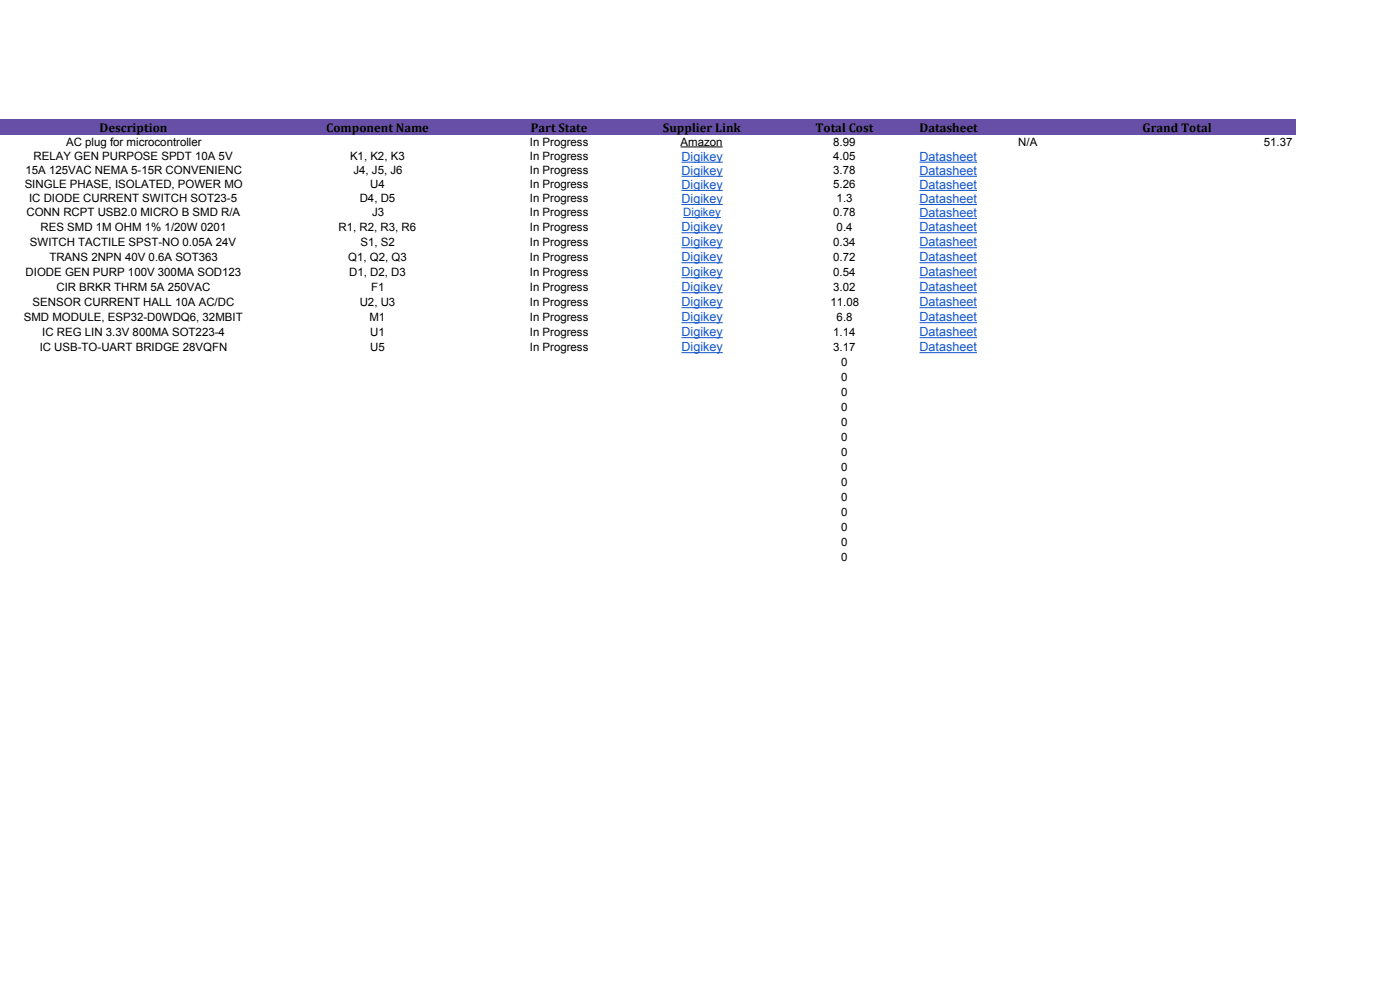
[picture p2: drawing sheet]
<svg xmlns="http://www.w3.org/2000/svg" width="420mm" height="297mm" viewBox="0 0 420 297" stroke-linecap="round" stroke-linejoin="round" font-family="sans-serif">
<defs><g id="words">
<g font-size="3.8">
<text x="29.9" y="39.6">Description</text>
<text x="97.9" y="39.6">Component Name</text>
<text x="159.3" y="39.6">Part State</text>
<text x="199" y="39.6">Supplier Link</text>
<text x="244.7" y="39.6">Total Cost</text>
<text x="276" y="39.6">Datasheet</text>
<text x="342.9" y="39.6">Grand Total</text>
</g>
<g font-size="3.8" fill="#15c">
<text x="204.5" y="48.3">Digikey</text>
<text x="204.5" y="52.5">Digikey</text>
<text x="276" y="48.3">Datasheet</text>
<text x="276" y="52.5">Datasheet</text>
<text x="204.5" y="56.7">Digikey</text>
<text x="276" y="56.7">Datasheet</text>
<text x="204.5" y="61">Digikey</text>
<text x="276" y="61">Datasheet</text>
<text x="276" y="65.2">Datasheet</text>
<text x="204.5" y="69.4">Digikey</text>
<text x="276" y="69.4">Datasheet</text>
<text x="204.5" y="73.9">Digikey</text>
<text x="276" y="73.9">Datasheet</text>
<text x="204.5" y="78.4">Digikey</text>
<text x="204.5" y="82.9">Digikey</text>
<text x="276" y="78.4">Datasheet</text>
<text x="276" y="82.9">Datasheet</text>
<text x="204.5" y="87.4">Digikey</text>
<text x="276" y="87.4">Datasheet</text>
<text x="204.5" y="91.9">Digikey</text>
<text x="276" y="91.9">Datasheet</text>
<text x="204.5" y="96.4">Digikey</text>
<text x="204.5" y="100.9">Digikey</text>
<text x="276" y="96.4">Datasheet</text>
<text x="276" y="100.9">Datasheet</text>
<text x="204.5" y="105.4">Digikey</text>
<text x="276" y="105.4">Datasheet</text>
</g>
<g font-size="3.4">
<text x="10.1" y="48">RELAY GEN PURPOSE SPDT 10A 5V</text>
<text x="19.8" y="43.7">AC plug for microcontroller</text>
<text x="105" y="48">K1, K2, K3</text>
<text x="159" y="43.7">In Progress</text>
<text x="159" y="48">In Progress</text>
<text x="204.3" y="43.7">Amazon</text>
<text x="250" y="43.7">8.99</text>
<text x="250" y="48">4.05</text>
<text x="305.6" y="43.7">N/A</text>
<text x="379.3" y="43.7">51.37</text>
<text x="7.7" y="52.2">15A 125VAC NEMA 5-15R CONVENIENC</text>
<text x="106.1" y="52.2">J4, J5, J6</text>
<text x="159" y="52.2">In Progress</text>
<text x="250" y="52.2">3.78</text>
<text x="7.4" y="56.4">SINGLE PHASE, ISOLATED, POWER MO</text>
<text x="111.1" y="56.4">U4</text>
<text x="159" y="56.4">In Progress</text>
<text x="250" y="56.4">5.26</text>
<text x="7.9" y="64.9">CONN RCPT USB2.0 MICRO B SMD R/A</text>
<text x="8.7" y="60.7">IC DIODE CURRENT SWITCH SOT23-5</text>
<text x="107.9" y="60.7">D4, D5</text>
<text x="111.7" y="64.9">J3</text>
<text x="159" y="60.7">In Progress</text>
<text x="159" y="64.9">In Progress</text>
<text x="250" y="64.9">0.78</text>
<text x="251.1" y="60.7">1.3</text>
<text x="12.2" y="69.4">RES SMD 1M OHM 1% 1/20W 0201</text>
<text x="101.6" y="69.4">R1, R2, R3, R6</text>
<text x="159" y="69.4">In Progress</text>
<text x="251.1" y="69.4">0.4</text>
<text x="9" y="73.9">SWITCH TACTILE SPST-NO 0.05A 24V</text>
<text x="108.2" y="73.9">S1, S2</text>
<text x="159" y="73.9">In Progress</text>
<text x="250" y="73.9">0.34</text>
<text x="7.7" y="82.9">DIODE GEN PURP 100V 300MA SOD123</text>
<text x="14.8" y="78.4">TRANS 2NPN 40V 0.6A SOT363</text>
<text x="104.5" y="78.4">Q1, Q2, Q3</text>
<text x="104.8" y="82.9">D1, D2, D3</text>
<text x="159" y="78.4">In Progress</text>
<text x="159" y="82.9">In Progress</text>
<text x="250" y="78.4">0.72</text>
<text x="250" y="82.9">0.54</text>
<text x="16.9" y="87.4">CIR BRKR THRM 5A 250VAC</text>
<text x="111.4" y="87.4">F1</text>
<text x="159" y="87.4">In Progress</text>
<text x="250" y="87.4">3.02</text>
<text x="9.8" y="91.9">SENSOR CURRENT HALL 10A AC/DC</text>
<text x="107.9" y="91.9">U2, U3</text>
<text x="159" y="91.9">In Progress</text>
<text x="249.2" y="91.9">11.08</text>
<text x="7.1" y="96.4">SMD MODULE, ESP32-D0WDQ6, 32MBIT</text>
<text x="12.7" y="100.9">IC REG LIN 3.3V 800MA SOT223-4</text>
<text x="110.9" y="96.4">M1</text>
<text x="111.1" y="100.9">U1</text>
<text x="159" y="96.4">In Progress</text>
<text x="159" y="100.9">In Progress</text>
<text x="250" y="100.9">1.14</text>
<text x="251.1" y="96.4">6.8</text>
<text x="11.9" y="105.4">IC USB-TO-UART BRIDGE 28VQFN</text>
<text x="111.1" y="105.4">U5</text>
<text x="159" y="105.4">In Progress</text>
<text x="250" y="105.4">3.17</text>
<text x="252.4" y="109.9">0</text>
<text x="252.4" y="114.4">0</text>
<text x="252.4" y="118.9">0</text>
<text x="252.4" y="123.4">0</text>
<text x="252.4" y="127.9">0</text>
<text x="252.4" y="132.4">0</text>
<text x="252.4" y="136.9">0</text>
<text x="252.4" y="141.4">0</text>
<text x="252.4" y="145.9">0</text>
<text x="252.4" y="150.3">0</text>
<text x="252.4" y="154.8">0</text>
<text x="252.4" y="159.3">0</text>
<text x="252.4" y="163.8">0</text>
<text x="252.4" y="168.3">0</text>
</g>
<text font-size="3.4" fill="#15c" x="205.1" y="64.9">Digikey</text>
</g></defs>
<path d="M-.1 35.7h389v4.8h-389z" fill="#674ea7"/>
<path d="M204.3 44.1h12.6" fill="none" stroke="#000" stroke-width=".3"/>
<g fill="none" stroke="#15c" stroke-width=".3">
<path d="M204.5 48.7h12.4M204.5 52.9h12.4M204.5 57.1h12.4M276 48.7h17.2M276 52.9h17.2M276 57.1h17.2M204.5 61.4h12.4M204.5 69.8h12.4M204.5 74.3h12.4M204.5 78.8h12.4M205.1 65.3h11.2M276 61.4h17.2"/>
<path d="M276 65.6h17.2M276 69.8h17.2M276 74.3h17.2M276 78.8h17.2M204.5 83.3h12.4M204.5 87.8h12.4M204.5 92.3h12.4M204.5 96.8h12.4M276 83.3h17.2M276 87.8h17.2M276 92.3h17.2M276 96.8h17.2"/>
<path d="M204.5 101.3h12.4M204.5 105.8h12.4M276 101.3h17.2M276 105.8h17.2"/>
</g>
<use href="#words"/>
</svg>
